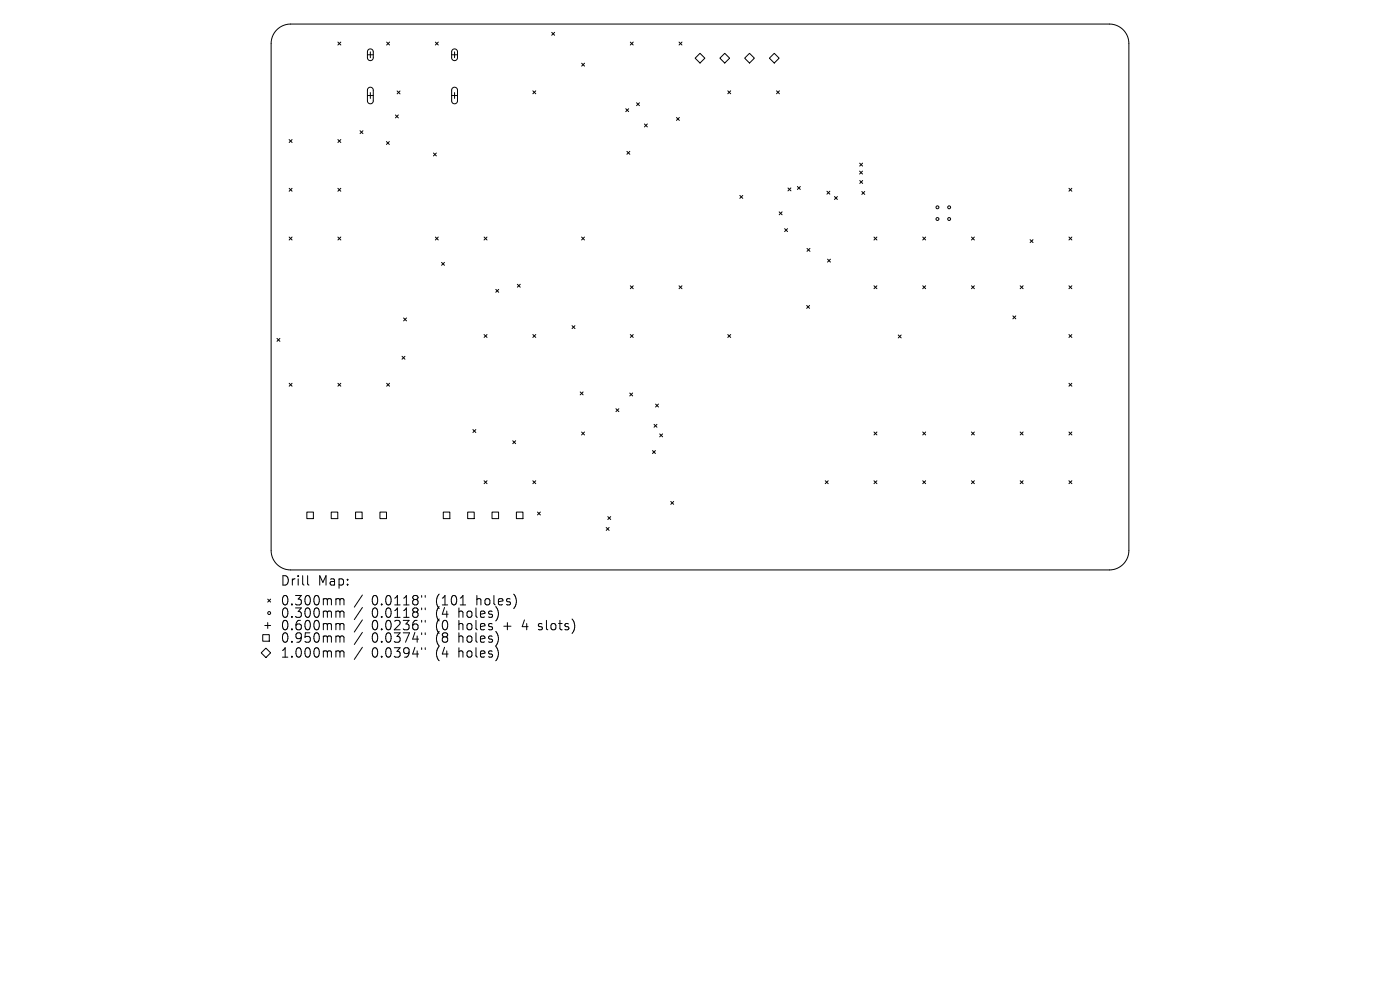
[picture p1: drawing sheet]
<svg xmlns="http://www.w3.org/2000/svg" width="297mm" height="210mm" viewBox="0 0 297 210" stroke-linecap="round" stroke-linejoin="round" font-family="sans-serif">
<defs><g id="words">
<g font-size="2.8">
<text x="59.4" y="124.5">Drill</text>
<text x="67.4" y="124.5">Map:</text>
<text x="59.4" y="128.7">0.300mm</text>
<text x="59.4" y="131.3">0.300mm</text>
<text x="78.9" y="128.7">0.0118&quot;</text>
<text x="78.9" y="131.3">0.0118&quot;</text>
<text x="92.6" y="128.7">(101</text>
<text x="92.6" y="131.3">(4</text>
<text x="97.5" y="131.3">holes)</text>
<text x="101.4" y="128.7">holes)</text>
<text x="59.4" y="134">0.600mm</text>
<text x="59.4" y="136.6">0.950mm</text>
<text x="78.9" y="134">0.0236&quot;</text>
<text x="78.9" y="136.6">0.0374&quot;</text>
<text x="92.6" y="134">(0</text>
<text x="92.6" y="136.6">(8</text>
<text x="97.5" y="134">holes</text>
<text x="97.5" y="136.6">holes)</text>
<text x="107.3" y="134">+</text>
<text x="111.5" y="134">4</text>
<text x="115.1" y="134">slots)</text>
<text x="59.4" y="139.8">1.000mm</text>
<text x="78.9" y="139.8">0.0394&quot;</text>
<text x="92.6" y="139.8">(4</text>
<text x="97.5" y="139.8">holes)</text>
</g>
</g></defs>
<g fill="none" stroke="#000" stroke-width=".21">
<path d="M58.7 6.3a4.1 4.1 0 0 1 3-1.2h173.6a4.1 4.1 0 0 1 4.2 4.1v107.6a4.1 4.1 0 0 1-4.2 4.1h-173.6a4.1 4.1 0 0 1-4.2-4.1v-107.6a4.1 4.1 0 0 1 1.2-2.9zM71.7 8.9l.6 .6M72.3 8.9l-.6 .6M77.9 11.6h1.3M78.1 10.6l.6-.2 .5 .4v1.5l-.5 .5h-.4l-.3-.4-.1-1.5zM78.1 18.7l.7-.2 .4 .5v2.5l-.2 .3-.3 .2-.5-.1-.2-.4-.1-2.4zM78.6 11v1.2M78.6 19.6v1.3M82 8.9l.6 .6M82.6 8.9l-.6 .6M84.2 19.3l.7 .6M84.9 19.3l-.7 .6"/>
<path d="M92.4 8.9l.6 .6M93 8.9l-.6 .6M95.8 11.6h1.3M96 10.6l.6-.2 .4 .4v1.5l-.4 .5h-.5l-.3-.4v-1.5zM96 18.7l.6-.2 .4 .5v2.5l-.1 .3-.4 .2-.4-.1-.3-.4v-2.4zM96.4 11v1.2M96.4 19.6v1.3M113 19.3l.7 .6M113.7 19.3l-.7 .6M117 6.9l.7 .6M117.7 6.9l-.7 .6M123.4 13.4l.6 .6"/>
<path d="M124 13.4l-.6 .6M133.7 8.9l.6 .6M134.3 8.9l-.6 .6M144.1 8.9l.6 .6M144.7 8.9l-.6 .6M147.5 12.3l1-1 1 1-1 1.1zM152.7 12.3l1.1-1 1 1-1 1.1zM154.4 19.3l.6 .6M155 19.3l-.6 .6M158 12.3l1-1 1 1-1 1.1zM163.2 12.3l1.1-1 1 1-1 1.1zM164.7 19.3l.7 .6"/>
<path d="M165.4 19.3l-.7 .6M61.3 29.6l.7 .6M61.3 39.9l.7 .7M62 29.6l-.7 .6M62 39.9l-.7 .7M71.7 39.9l.6 .7M71.7 29.6l.6 .6M72.3 29.6l-.6 .6M72.3 39.9l-.6 .7M76.4 27.7l.6 .6M77 27.7l-.6 .6M77.9 20.3h1.3"/>
<path d="M82 30l.6 .6M82.6 30l-.6 .6M83.9 24.4l.6 .6M84.5 24.4l-.6 .6M92 32.5l.6 .6M92.6 32.5l-.6 .6M95.8 20.3h1.3M132.7 23.1l.7 .6M133 32.1l.6 .6M133.4 23.1l-.7 .6M133.6 32.1l-.6 .6M135 21.8l.7 .6"/>
<path d="M135.7 21.8l-.7 .6M136.7 26.3l.6 .6M137.3 26.3l-.6 .6M143.5 24.9l.6 .6M144.1 24.9l-.6 .6M167.2 39.9l.6 .6M167.8 39.9l-.6 .6M169.2 39.6l.6 .6M169.8 39.6l-.6 .6M182.4 36.3l.6 .6M182.4 34.6l.6 .6M182.4 38.3l.6 .6"/>
<path d="M183 36.3l-.6 .6M183 34.6l-.6 .6M183 38.3l-.6 .6M226.8 39.9l.6 .7M227.4 39.9l-.6 .7M61.3 50.3l.7 .6M62 50.3l-.7 .6M71.7 50.3l.6 .6M72.3 50.3l-.6 .6M92.4 50.3l.6 .6M93 50.3l-.6 .6M93.7 55.7l.6 .6"/>
<path d="M94.3 55.7l-.6 .6M102.7 50.3l.6 .6M103.3 50.3l-.6 .6M123.4 50.3l.6 .6M124 50.3l-.6 .6M157 41.5l.6 .6M157.6 41.5l-.6 .6M165.3 44.9l.6 .7M165.9 44.9l-.6 .7M166.4 48.5l.7 .6M167.1 48.5l-.7 .6M171.2 52.7l.6 .6"/>
<path d="M171.8 52.7l-.6 .6M175.4 40.6l.6 .6M175.6 55l.6 .6M176 40.6l-.6 .6M176.2 55l-.6 .6M177 41.7l.6 .6M177.6 41.7l-.6 .6M182.8 40.6l.6 .6M183.4 40.6l-.6 .6M185.4 50.3l.6 .6M186 50.3l-.6 .6M195.8 50.3l.6 .6"/>
<path d="M196.4 50.3l-.6 .6M206.1 50.3l.6 .6M206.7 50.3l-.6 .6M218.5 50.8l.6 .7M219.1 50.8l-.6 .7M226.8 50.3l.6 .6M227.4 50.3l-.6 .6M58.8 71.8l.6 .6M59.4 71.8l-.6 .6M85.3 75.6l.6 .6M85.6 67.4l.6 .7M85.9 75.6l-.6 .6"/>
<path d="M86.2 67.4l-.6 .7M102.7 71l.6 .6M103.3 71l-.6 .6M105.2 61.4l.6 .6M105.8 61.4l-.6 .6M109.8 60.3l.6 .6M110.4 60.3l-.6 .6M113 71l.7 .6M113.7 71l-.7 .6M121.4 69.1l.6 .6M122 69.1l-.6 .6M133.7 60.6l.6 .6"/>
<path d="M133.7 71l.6 .6M134.3 71l-.6 .6M134.3 60.6l-.6 .6M144.1 60.6l.6 .6M144.7 60.6l-.6 .6M154.4 71l.6 .6M155 71l-.6 .6M171.1 64.8l.6 .6M171.7 64.8l-.6 .6M185.4 60.6l.6 .6M186 60.6l-.6 .6M190.6 71.1l.6 .6"/>
<path d="M191.2 71.1l-.6 .6M195.8 60.6l.6 .6M196.4 60.6l-.6 .6M206.1 60.6l.6 .6M206.7 60.6l-.6 .6M214.9 67l.6 .6M215.5 67l-.6 .6M216.4 60.6l.6 .6M217 60.6l-.6 .6M226.8 71l.6 .6M226.8 60.6l.6 .6M227.4 60.6l-.6 .6"/>
<path d="M227.4 71l-.6 .6M61.3 81.3l.7 .6M62 81.3l-.7 .6M71.7 81.3l.6 .6M72.3 81.3l-.6 .6M82 81.3l.6 .6M82.6 81.3l-.6 .6M100.3 91.1l.6 .6M100.9 91.1l-.6 .6M108.8 93.5l.6 .6M109.4 93.5l-.6 .6M123.1 83.1l.6 .7"/>
<path d="M123.4 91.6l.6 .7M123.7 83.1l-.6 .7M124 91.6l-.6 .7M130.7 86.7l.6 .6M131.3 86.7l-.6 .6M133.6 83.4l.6 .6M134.2 83.4l-.6 .6M138.4 95.6l.6 .6M138.7 90l.7 .6M139 95.6l-.6 .6M139.1 85.7l.6 .6M139.4 90l-.7 .6"/>
<path d="M139.7 85.7l-.6 .6M139.9 92l.7 .7M140.6 92l-.7 .7M185.4 91.6l.6 .7M186 91.6l-.6 .7M195.8 91.6l.6 .7M196.4 91.6l-.6 .7M206.1 91.6l.6 .7M206.7 91.6l-.6 .7M216.4 91.6l.6 .7M217 91.6l-.6 .7M226.8 81.3l.6 .6"/>
<path d="M226.8 91.6l.6 .7M227.4 81.3l-.6 .6M227.4 91.6l-.6 .7M65.1 108.6h1.4v1.4h-1.4zM70.3 108.6h1.4v1.4h-1.4zM75.4 108.6h1.4v1.4h-1.4zM80.6 108.6h1.4v1.4h-1.4zM94 108.6h1.4v1.4h-1.4zM99.2 108.6h1.4v1.4h-1.4zM102.7 102l.6 .6M103.3 102l-.6 .6M104.4 108.6h1.4v1.4h-1.4z"/>
<path d="M109.6 108.6h1.3v1.4h-1.3zM113 102l.7 .6M113.7 102l-.7 .6M114 108.6l.6 .6M114.6 108.6l-.6 .6M128.6 111.9l.6 .6M128.9 109.6l.7 .6M129.2 111.9l-.6 .6M129.6 109.6l-.7 .6M142.3 106.4l.6 .6M142.9 106.4l-.6 .6M175.1 102l.6 .6"/>
<path d="M175.7 102l-.6 .6M185.4 102l.6 .6M186 102l-.6 .6M195.8 102l.6 .6M196.4 102l-.6 .6M206.1 102l.6 .6M206.7 102l-.6 .6M216.4 102l.6 .6M217 102l-.6 .6M226.8 102l.6 .6M227.4 102l-.6 .6M55.7 134.6h1.4v1.4h-1.4z"/>
<path d="M56.2 132.7h1.2M56.4 137.5l1 1-1 1-1-1zM56.8 127.1l.6 .6M56.8 132.1v1.2M57.4 127.1l-.6 .6M65.3 122.1v1.7l.2 .3M71.5 127l.5 .1 .1 .2M71.5 129.6h.3l.3 .3M71.5 132.3h.3l.3 .3M71.5 134.9h.3l.3 .3M71.5 138.1l.5 .1 .1 .2M72.1 127.3l.3-.3 .5 .1 .1 1.2"/>
<path d="M72.1 127.3v1M72.1 129.9v1.1M72.1 132.6v1M72.1 135.2v1M72.1 138.4v1M72.1 129.9l.3-.3 .5 .1 .1 1.3M72.1 132.6l.3-.3 .5 .1 .1 1.2M72.1 135.2l.3-.3 .5 .1 .1 1.2M72.1 138.4l.3-.3 .5 .1 .1 1.2M76.9 126.2l-1.7 2.6M76.9 128.9l-1.7 2.5M76.9 131.5l-1.7 2.6"/>
<path d="M76.9 134.1l-1.7 2.6M76.9 137.3l-1.7 2.6M89.5 126.3v.4M89.5 129v.3M89.5 131.6v.4M89.5 134.2v.4M89.5 137.4v.4M90.2 126.3v.4M90.2 129v.3M90.2 131.6v.4M90.2 134.2v.4M90.2 137.4v.4"/>
<path d="M97.6 128.3h1.2M114.2 133.5l.2 .1M114.3 132.4v.4"/>
<circle cx="198.9" cy="44" r=".31"/>
<circle cx="198.9" cy="46.5" r=".31"/>
<circle cx="201.4" cy="46.5" r=".31"/>
<circle cx="201.4" cy="44" r=".31"/>
<circle cx="57.1" cy="130" r=".31"/>
</g>
<use href="#words"/>
</svg>
